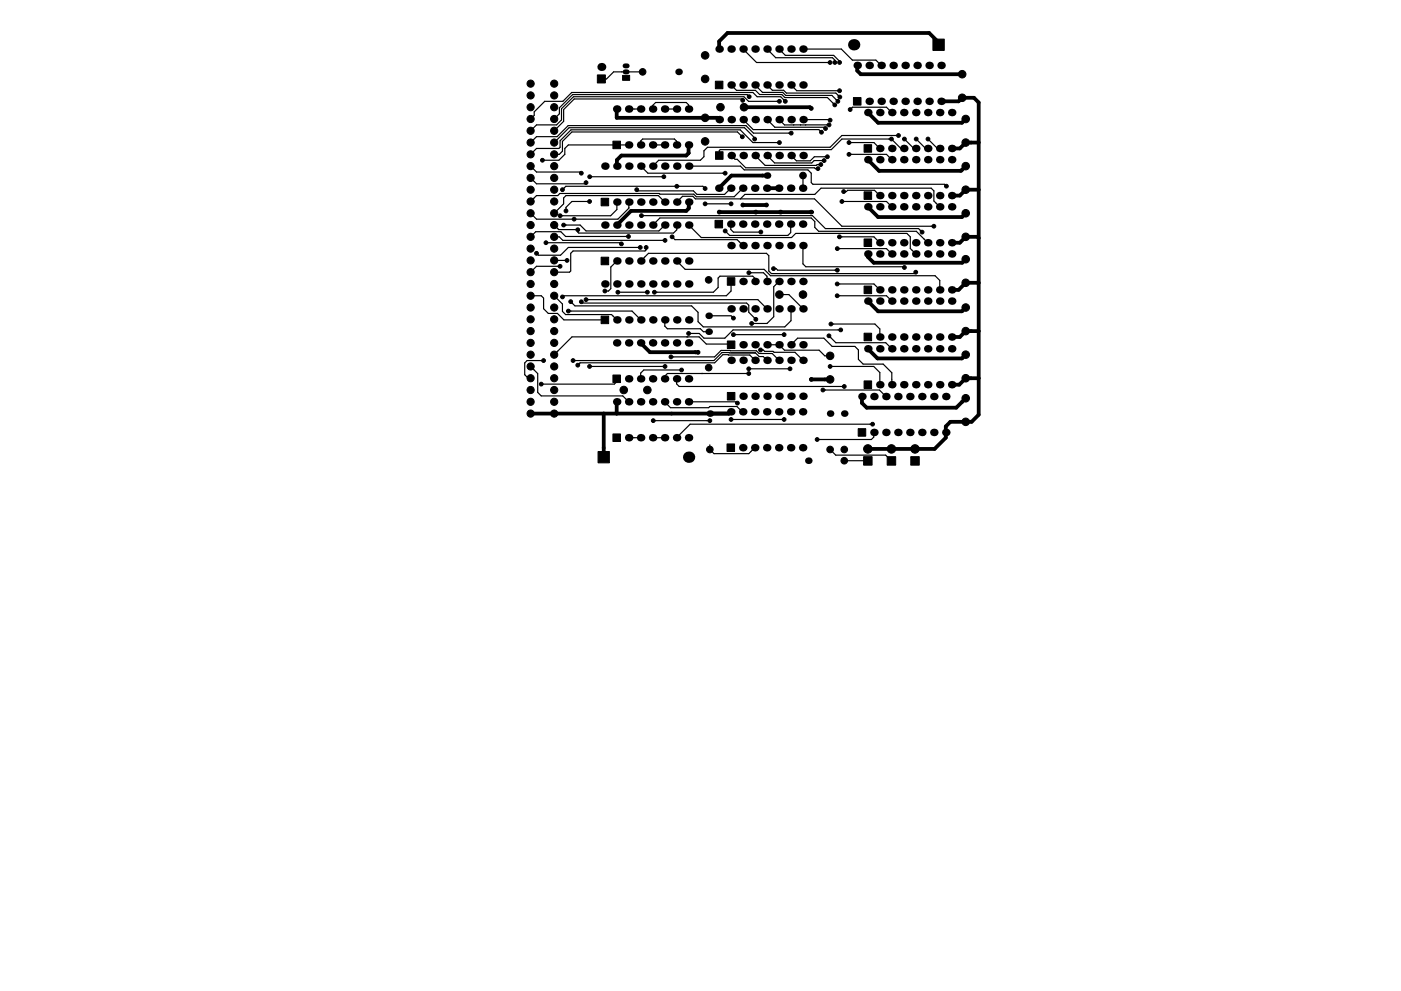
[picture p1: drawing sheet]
<svg xmlns="http://www.w3.org/2000/svg" width="297mm" height="210mm" viewBox="0 0 297 210" stroke-linecap="round" stroke-linejoin="round" font-family="sans-serif">
<g fill="#000">
<circle cx="127.5" cy="14.2" r=".85"/>
<circle cx="143.9" cy="15.2" r=".7"/>
<circle cx="152.5" cy="10.4" r=".8"/>
<circle cx="155" cy="18" r=".8"/>
<circle cx="155" cy="10.4" r=".8"/>
<circle cx="157.6" cy="10.4" r=".8"/>
<circle cx="157.6" cy="18" r=".8"/>
<circle cx="160.1" cy="18" r=".8"/>
<circle cx="160.1" cy="10.4" r=".8"/>
<circle cx="162.6" cy="10.4" r=".8"/>
<circle cx="162.6" cy="18" r=".8"/>
<circle cx="165.2" cy="10.4" r=".8"/>
<circle cx="165.2" cy="18" r=".8"/>
<circle cx="167.7" cy="18" r=".8"/>
<circle cx="167.7" cy="10.4" r=".8"/>
<circle cx="170.3" cy="10.4" r=".8"/>
<circle cx="170.3" cy="18" r=".8"/>
<circle cx="181" cy="9.5" r="1.2"/>
<circle cx="181.7" cy="13.9" r=".8"/>
<circle cx="184.3" cy="13.9" r=".8"/>
<circle cx="186.8" cy="13.9" r=".8"/>
<circle cx="189.4" cy="13.9" r=".8"/>
<circle cx="191.9" cy="13.9" r=".8"/>
<circle cx="194.4" cy="13.9" r=".8"/>
<circle cx="197" cy="13.9" r=".8"/>
<circle cx="199.5" cy="13.9" r=".8"/>
<circle cx="128.2" cy="35.2" r=".8"/>
<circle cx="130.8" cy="23.1" r=".8"/>
<circle cx="130.8" cy="35.2" r=".8"/>
<circle cx="133.3" cy="23.1" r=".8"/>
<circle cx="133.3" cy="30.7" r=".8"/>
<circle cx="133.3" cy="35.2" r=".8"/>
<circle cx="135.8" cy="30.7" r=".8"/>
<circle cx="135.8" cy="23.1" r=".8"/>
<circle cx="135.9" cy="35.2" r=".8"/>
<circle cx="138.4" cy="23.1" r=".8"/>
<circle cx="138.4" cy="30.7" r=".8"/>
<circle cx="138.4" cy="35.2" r=".8"/>
<circle cx="140.9" cy="23.1" r=".8"/>
<circle cx="140.9" cy="30.7" r=".8"/>
<circle cx="140.9" cy="35.2" r=".8"/>
<circle cx="143.5" cy="23.1" r=".8"/>
<circle cx="143.5" cy="30.7" r=".8"/>
<circle cx="143.5" cy="35.2" r=".8"/>
<circle cx="146" cy="30.7" r=".8"/>
<circle cx="146" cy="23.1" r=".8"/>
<circle cx="146" cy="35.2" r=".8"/>
<circle cx="152.4" cy="39.9" r=".8"/>
<circle cx="152.5" cy="25.4" r=".8"/>
<circle cx="154.9" cy="39.9" r=".8"/>
<circle cx="155" cy="33" r=".8"/>
<circle cx="155" cy="25.4" r=".8"/>
<circle cx="157.5" cy="39.9" r=".8"/>
<circle cx="157.6" cy="25.4" r=".8"/>
<circle cx="157.6" cy="33" r=".8"/>
<circle cx="160" cy="39.9" r=".8"/>
<circle cx="160.1" cy="33" r=".8"/>
<circle cx="160.1" cy="25.4" r=".8"/>
<circle cx="162.6" cy="39.9" r=".8"/>
<circle cx="162.6" cy="37.2" r=".7"/>
<circle cx="162.7" cy="33" r=".8"/>
<circle cx="162.7" cy="25.4" r=".8"/>
<circle cx="165.1" cy="39.9" r=".8"/>
<circle cx="165.2" cy="33" r=".8"/>
<circle cx="165.2" cy="25.4" r=".8"/>
<circle cx="167.6" cy="39.9" r=".8"/>
<circle cx="167.7" cy="33" r=".8"/>
<circle cx="167.7" cy="25.4" r=".8"/>
<circle cx="170.2" cy="39.9" r=".8"/>
<circle cx="170.3" cy="33" r=".8"/>
<circle cx="170.3" cy="25.4" r=".8"/>
<circle cx="184" cy="23.9" r=".8"/>
<circle cx="184" cy="33.9" r=".8"/>
<circle cx="184.3" cy="21.5" r=".8"/>
<circle cx="186.5" cy="31.5" r=".8"/>
<circle cx="186.5" cy="33.9" r=".8"/>
<circle cx="186.5" cy="23.9" r=".8"/>
<circle cx="186.8" cy="21.5" r=".8"/>
<circle cx="189.1" cy="31.5" r=".8"/>
<circle cx="189.1" cy="33.9" r=".8"/>
<circle cx="189.1" cy="23.9" r=".8"/>
<circle cx="189.4" cy="21.5" r=".8"/>
<circle cx="191.6" cy="31.5" r=".8"/>
<circle cx="191.6" cy="33.9" r=".8"/>
<circle cx="191.6" cy="23.9" r=".8"/>
<circle cx="191.9" cy="21.5" r=".8"/>
<circle cx="194.2" cy="23.9" r=".8"/>
<circle cx="194.2" cy="31.5" r=".8"/>
<circle cx="194.2" cy="33.9" r=".8"/>
<circle cx="194.4" cy="21.5" r=".8"/>
<circle cx="196.7" cy="33.9" r=".8"/>
<circle cx="196.7" cy="31.5" r=".8"/>
<circle cx="196.7" cy="23.9" r=".8"/>
<circle cx="197" cy="21.5" r=".8"/>
<circle cx="199.2" cy="31.5" r=".8"/>
<circle cx="199.2" cy="33.9" r=".8"/>
<circle cx="199.2" cy="23.9" r=".8"/>
<circle cx="199.5" cy="21.5" r=".8"/>
<circle cx="201.8" cy="33.9" r=".8"/>
<circle cx="201.8" cy="31.5" r=".8"/>
<circle cx="201.8" cy="23.9" r=".8"/>
<circle cx="128.2" cy="47.7" r=".8"/>
<circle cx="130.8" cy="47.7" r=".8"/>
<circle cx="130.8" cy="55.4" r=".8"/>
<circle cx="130.8" cy="42.9" r=".8"/>
<circle cx="133.3" cy="47.7" r=".8"/>
<circle cx="133.3" cy="55.4" r=".8"/>
<circle cx="133.3" cy="42.9" r=".8"/>
<circle cx="135.9" cy="47.7" r=".8"/>
<circle cx="135.9" cy="42.9" r=".8"/>
<circle cx="135.9" cy="55.4" r=".8"/>
<circle cx="138.4" cy="47.7" r=".8"/>
<circle cx="138.4" cy="55.4" r=".8"/>
<circle cx="138.4" cy="42.9" r=".8"/>
<circle cx="140.9" cy="47.7" r=".8"/>
<circle cx="140.9" cy="55.4" r=".8"/>
<circle cx="140.9" cy="42.9" r=".8"/>
<circle cx="143.5" cy="47.7" r=".8"/>
<circle cx="143.5" cy="55.4" r=".8"/>
<circle cx="143.5" cy="42.9" r=".8"/>
<circle cx="146" cy="47.7" r=".8"/>
<circle cx="146" cy="55.4" r=".8"/>
<circle cx="146" cy="42.9" r=".8"/>
<circle cx="154.9" cy="47.5" r=".8"/>
<circle cx="155" cy="52.1" r=".8"/>
<circle cx="157.5" cy="47.5" r=".8"/>
<circle cx="157.5" cy="59.7" r=".8"/>
<circle cx="157.5" cy="52.1" r=".8"/>
<circle cx="160" cy="47.5" r=".8"/>
<circle cx="160.1" cy="59.7" r=".8"/>
<circle cx="160.1" cy="52.1" r=".8"/>
<circle cx="162.6" cy="47.5" r=".8"/>
<circle cx="162.6" cy="59.7" r=".8"/>
<circle cx="162.6" cy="52.1" r=".8"/>
<circle cx="165.1" cy="47.5" r=".8"/>
<circle cx="165.2" cy="52.1" r=".8"/>
<circle cx="165.2" cy="59.7" r=".8"/>
<circle cx="167.6" cy="47.5" r=".8"/>
<circle cx="167.7" cy="52.1" r=".8"/>
<circle cx="167.7" cy="59.7" r=".8"/>
<circle cx="170.2" cy="47.5" r=".8"/>
<circle cx="170.2" cy="52.1" r=".8"/>
<circle cx="170.2" cy="59.7" r=".8"/>
<circle cx="172" cy="45" r=".4"/>
<circle cx="184" cy="43.9" r=".8"/>
<circle cx="184" cy="53.9" r=".8"/>
<circle cx="186.5" cy="51.5" r=".8"/>
<circle cx="186.5" cy="53.9" r=".8"/>
<circle cx="186.5" cy="43.9" r=".8"/>
<circle cx="186.5" cy="41.5" r=".8"/>
<circle cx="189.1" cy="51.5" r=".8"/>
<circle cx="189.1" cy="43.9" r=".8"/>
<circle cx="189.1" cy="53.9" r=".8"/>
<circle cx="189.1" cy="41.5" r=".8"/>
<circle cx="191.6" cy="43.9" r=".8"/>
<circle cx="191.6" cy="53.9" r=".8"/>
<circle cx="191.6" cy="51.5" r=".8"/>
<circle cx="191.6" cy="41.5" r=".8"/>
<circle cx="194.2" cy="43.9" r=".8"/>
<circle cx="194.2" cy="51.5" r=".8"/>
<circle cx="194.2" cy="53.9" r=".8"/>
<circle cx="194.2" cy="41.5" r=".8"/>
<circle cx="196.7" cy="43.9" r=".8"/>
<circle cx="196.7" cy="51.5" r=".8"/>
<circle cx="196.7" cy="53.9" r=".8"/>
<circle cx="196.7" cy="41.5" r=".8"/>
<circle cx="199.2" cy="51.5" r=".8"/>
<circle cx="199.2" cy="43.9" r=".8"/>
<circle cx="199.2" cy="53.9" r=".8"/>
<circle cx="199.2" cy="41.5" r=".8"/>
<circle cx="201.8" cy="43.9" r=".8"/>
<circle cx="201.8" cy="51.5" r=".8"/>
<circle cx="201.8" cy="53.9" r=".8"/>
<circle cx="201.8" cy="41.5" r=".8"/>
<circle cx="128.2" cy="60.2" r=".8"/>
<circle cx="130.8" cy="72.7" r=".8"/>
<circle cx="130.8" cy="60.2" r=".8"/>
<circle cx="130.8" cy="67.9" r=".8"/>
<circle cx="133.3" cy="72.7" r=".8"/>
<circle cx="133.3" cy="67.9" r=".8"/>
<circle cx="133.3" cy="60.2" r=".8"/>
<circle cx="135.8" cy="72.7" r=".8"/>
<circle cx="135.9" cy="67.9" r=".8"/>
<circle cx="135.9" cy="60.2" r=".8"/>
<circle cx="138.4" cy="72.7" r=".8"/>
<circle cx="138.4" cy="60.2" r=".8"/>
<circle cx="138.4" cy="67.9" r=".8"/>
<circle cx="140.9" cy="72.7" r=".8"/>
<circle cx="140.9" cy="60.2" r=".8"/>
<circle cx="140.9" cy="67.9" r=".8"/>
<circle cx="143.5" cy="72.7" r=".8"/>
<circle cx="143.5" cy="60.2" r=".8"/>
<circle cx="143.5" cy="67.9" r=".8"/>
<circle cx="146" cy="72.7" r=".8"/>
<circle cx="146" cy="60.2" r=".8"/>
<circle cx="146" cy="67.9" r=".8"/>
<circle cx="150.2" cy="70.4" r=".7"/>
<circle cx="150.2" cy="67" r=".7"/>
<circle cx="155" cy="65.5" r=".8"/>
<circle cx="155" cy="76.4" r=".8"/>
<circle cx="157.6" cy="65.5" r=".8"/>
<circle cx="157.6" cy="73.1" r=".8"/>
<circle cx="157.6" cy="76.4" r=".8"/>
<circle cx="160.1" cy="65.5" r=".8"/>
<circle cx="160.1" cy="73.1" r=".8"/>
<circle cx="160.1" cy="76.4" r=".8"/>
<circle cx="162.6" cy="65.5" r=".8"/>
<circle cx="162.6" cy="73.1" r=".8"/>
<circle cx="162.6" cy="76.4" r=".8"/>
<circle cx="165.2" cy="73.1" r=".8"/>
<circle cx="165.2" cy="65.5" r=".8"/>
<circle cx="165.2" cy="76.4" r=".8"/>
<circle cx="167.7" cy="73.1" r=".8"/>
<circle cx="167.7" cy="65.5" r=".8"/>
<circle cx="167.7" cy="76.4" r=".8"/>
<circle cx="170.3" cy="73.1" r=".8"/>
<circle cx="170.3" cy="65.5" r=".8"/>
<circle cx="170.3" cy="76.4" r=".8"/>
<circle cx="184" cy="74" r=".8"/>
<circle cx="184" cy="63.9" r=".8"/>
<circle cx="186.5" cy="63.9" r=".8"/>
<circle cx="186.5" cy="74" r=".8"/>
<circle cx="186.5" cy="71.5" r=".8"/>
<circle cx="186.5" cy="61.5" r=".8"/>
<circle cx="189.1" cy="74" r=".8"/>
<circle cx="189.1" cy="71.5" r=".8"/>
<circle cx="189.1" cy="61.5" r=".8"/>
<circle cx="189.1" cy="63.9" r=".8"/>
<circle cx="191.6" cy="74" r=".8"/>
<circle cx="191.6" cy="61.5" r=".8"/>
<circle cx="191.6" cy="63.9" r=".8"/>
<circle cx="191.6" cy="71.5" r=".8"/>
<circle cx="194.2" cy="74" r=".8"/>
<circle cx="194.2" cy="71.5" r=".8"/>
<circle cx="194.2" cy="63.9" r=".8"/>
<circle cx="194.2" cy="61.5" r=".8"/>
<circle cx="196.7" cy="61.5" r=".8"/>
<circle cx="196.7" cy="74" r=".8"/>
<circle cx="196.7" cy="71.5" r=".8"/>
<circle cx="196.7" cy="63.9" r=".8"/>
<circle cx="199.2" cy="61.5" r=".8"/>
<circle cx="199.2" cy="74" r=".8"/>
<circle cx="199.2" cy="71.5" r=".8"/>
<circle cx="199.2" cy="63.9" r=".8"/>
<circle cx="201.8" cy="63.9" r=".8"/>
<circle cx="201.8" cy="61.5" r=".8"/>
<circle cx="201.8" cy="74" r=".8"/>
<circle cx="201.8" cy="71.5" r=".8"/>
<circle cx="130.8" cy="85.2" r=".8"/>
<circle cx="133.3" cy="80.4" r=".8"/>
<circle cx="133.3" cy="92.9" r=".8"/>
<circle cx="133.3" cy="85.2" r=".8"/>
<circle cx="135.8" cy="80.4" r=".8"/>
<circle cx="135.8" cy="85.2" r=".8"/>
<circle cx="135.8" cy="92.9" r=".8"/>
<circle cx="138.4" cy="92.9" r=".8"/>
<circle cx="138.4" cy="85.2" r=".8"/>
<circle cx="138.4" cy="80.4" r=".8"/>
<circle cx="140.9" cy="92.9" r=".8"/>
<circle cx="140.9" cy="80.4" r=".8"/>
<circle cx="140.9" cy="85.2" r=".8"/>
<circle cx="143.5" cy="85.2" r=".8"/>
<circle cx="143.5" cy="80.4" r=".8"/>
<circle cx="143.5" cy="92.9" r=".8"/>
<circle cx="146" cy="92.9" r=".8"/>
<circle cx="146" cy="80.4" r=".8"/>
<circle cx="146" cy="85.2" r=".8"/>
<circle cx="146" cy="97" r="1.2"/>
<circle cx="150.5" cy="87.7" r=".7"/>
<circle cx="154.9" cy="87.4" r=".8"/>
<circle cx="157.5" cy="95" r=".8"/>
<circle cx="157.5" cy="87.4" r=".8"/>
<circle cx="157.6" cy="84.1" r=".8"/>
<circle cx="160" cy="95" r=".8"/>
<circle cx="160" cy="87.4" r=".8"/>
<circle cx="160.1" cy="84.1" r=".8"/>
<circle cx="162.6" cy="95" r=".8"/>
<circle cx="162.6" cy="87.4" r=".8"/>
<circle cx="162.6" cy="84.1" r=".8"/>
<circle cx="165.1" cy="87.4" r=".8"/>
<circle cx="165.1" cy="95" r=".8"/>
<circle cx="165.2" cy="84.1" r=".8"/>
<circle cx="167.6" cy="87.4" r=".8"/>
<circle cx="167.6" cy="95" r=".8"/>
<circle cx="167.7" cy="84.1" r=".8"/>
<circle cx="170.2" cy="87.4" r=".8"/>
<circle cx="170.2" cy="95" r=".8"/>
<circle cx="170.3" cy="84.1" r=".8"/>
<circle cx="171.4" cy="97.7" r=".7"/>
<circle cx="176" cy="87.7" r=".7"/>
<circle cx="179" cy="87.7" r=".7"/>
<circle cx="182.7" cy="84.1" r=".8"/>
<circle cx="185.3" cy="84.1" r=".8"/>
<circle cx="185.3" cy="91.7" r=".8"/>
<circle cx="186.5" cy="81.6" r=".8"/>
<circle cx="187.8" cy="84.1" r=".8"/>
<circle cx="187.8" cy="91.7" r=".8"/>
<circle cx="189.1" cy="81.6" r=".8"/>
<circle cx="190.4" cy="84.1" r=".8"/>
<circle cx="190.4" cy="91.7" r=".8"/>
<circle cx="191.6" cy="81.6" r=".8"/>
<circle cx="192.9" cy="84.1" r=".8"/>
<circle cx="192.9" cy="91.7" r=".8"/>
<circle cx="194.2" cy="81.6" r=".8"/>
<circle cx="195.4" cy="84.1" r=".8"/>
<circle cx="195.4" cy="91.7" r=".8"/>
<circle cx="196.7" cy="81.6" r=".8"/>
<circle cx="198" cy="91.7" r=".8"/>
<circle cx="198" cy="84.1" r=".8"/>
<circle cx="199.2" cy="81.6" r=".8"/>
<circle cx="200.5" cy="84.1" r=".8"/>
<circle cx="200.5" cy="91.7" r=".8"/>
<circle cx="201.8" cy="81.6" r=".8"/>
</g>
<g fill="#000" stroke="#000" stroke-width=".21">
<path d="M126.6 15.9h1.8v1.7h-1.8zM132 16h1.5v1h-1.5zM151.7 17.2h1.6v1.6h-1.6zM197.8 8.3h2.4v2.4h-2.4zM129.9 29.9h1.6v1.6h-1.6zM151.7 32.2h1.6v1.6h-1.6zM181 20.7h1.6v1.6h-1.6zM183.2 30.7h1.6v1.6h-1.6zM127.5 54.6h1.6v1.6h-1.6zM127.5 42.1h1.6v1.6h-1.6zM151.6 46.7h1.6v1.6h-1.6zM183.2 50.7h1.6v1.6h-1.6z"/>
<path d="M183.2 40.7h1.6v1.6h-1.6zM127.5 67.1h1.6v1.6h-1.6zM154.2 58.9h1.6v1.6h-1.6zM154.2 72.3h1.6v1.6h-1.6zM183.2 70.7h1.6v1.6h-1.6zM183.2 60.7h1.6v1.6h-1.6zM126.8 95.8h2.4v2.4h-2.4zM129.9 79.6h1.6v1.6h-1.6zM129.9 92.1h1.6v1.6h-1.6zM154.1 94.2h1.6v1.6h-1.6zM154.2 83.3h1.6v1.6h-1.6zM182 90.9h1.6v1.6h-1.6z"/>
<path d="M183.2 80.8h1.6v1.6h-1.6zM183.1 96.9h1.8v1.8h-1.8zM188.1 96.9h1.8v1.8h-1.8zM193.1 96.9h1.8v1.8h-1.8z"/>
<circle cx="112.5" cy="17.7" r=".76"/>
<circle cx="117.5" cy="17.7" r=".76"/>
<circle cx="136.2" cy="15.2" r=".7"/>
<circle cx="149.5" cy="11.7" r=".8"/>
<circle cx="149.5" cy="16.7" r=".8"/>
<circle cx="176" cy="13.3" r=".4"/>
<circle cx="177" cy="13.2" r=".4"/>
<circle cx="178" cy="13.2" r=".4"/>
<circle cx="178" cy="19.2" r=".4"/>
<circle cx="204" cy="15.7" r=".8"/>
<circle cx="112.5" cy="32.7" r=".76"/>
<circle cx="112.5" cy="22.7" r=".76"/>
<circle cx="112.5" cy="37.7" r=".76"/>
<circle cx="112.5" cy="27.7" r=".76"/>
<circle cx="112.5" cy="25.2" r=".76"/>
<circle cx="112.5" cy="35.2" r=".76"/>
<circle cx="112.5" cy="30.2" r=".76"/>
<circle cx="112.5" cy="20.2" r=".76"/>
<circle cx="115" cy="34" r=".4"/>
<circle cx="117.5" cy="32.7" r=".76"/>
<circle cx="117.5" cy="22.7" r=".76"/>
<circle cx="117.5" cy="37.7" r=".76"/>
<circle cx="117.5" cy="27.7" r=".76"/>
<circle cx="117.5" cy="35.2" r=".76"/>
<circle cx="117.5" cy="25.2" r=".76"/>
<circle cx="117.5" cy="20.2" r=".76"/>
<circle cx="117.5" cy="30.2" r=".76"/>
<circle cx="123.2" cy="36.7" r=".4"/>
<circle cx="124.2" cy="38.7" r=".4"/>
<circle cx="125" cy="37.5" r=".4"/>
<circle cx="140.7" cy="37.5" r=".4"/>
<circle cx="143.5" cy="39.5" r=".4"/>
<circle cx="149.5" cy="25" r=".8"/>
<circle cx="149.5" cy="30" r=".8"/>
<circle cx="149.5" cy="40" r=".4"/>
<circle cx="152.7" cy="22.7" r=".8"/>
<circle cx="153.7" cy="36.7" r=".4"/>
<circle cx="157.4" cy="29" r=".4"/>
<circle cx="157.5" cy="21.3" r=".4"/>
<circle cx="157.7" cy="22.7" r=".8"/>
<circle cx="158.8" cy="20.5" r=".4"/>
<circle cx="160" cy="29.5" r=".4"/>
<circle cx="165.2" cy="21.5" r=".4"/>
<circle cx="165.3" cy="30.2" r=".4"/>
<circle cx="166.5" cy="21.5" r=".4"/>
<circle cx="167.7" cy="28.2" r=".4"/>
<circle cx="170.2" cy="37.2" r=".7"/>
<circle cx="172" cy="23" r=".4"/>
<circle cx="173.4" cy="35.8" r=".4"/>
<circle cx="174" cy="34.9" r=".4"/>
<circle cx="174.2" cy="28.1" r=".4"/>
<circle cx="174.7" cy="34.1" r=".4"/>
<circle cx="175" cy="27.3" r=".4"/>
<circle cx="175.4" cy="33.3" r=".4"/>
<circle cx="175.8" cy="26.5" r=".4"/>
<circle cx="176" cy="25.5" r=".4"/>
<circle cx="177" cy="22.3" r=".4"/>
<circle cx="177.6" cy="21.5" r=".4"/>
<circle cx="178.1" cy="20.6" r=".4"/>
<circle cx="180" cy="30.2" r=".4"/>
<circle cx="180" cy="32.7" r=".4"/>
<circle cx="180.3" cy="23.2" r=".4"/>
<circle cx="189" cy="29.5" r=".4"/>
<circle cx="190.5" cy="28.7" r=".4"/>
<circle cx="191.7" cy="29.5" r=".4"/>
<circle cx="194.2" cy="29.5" r=".4"/>
<circle cx="196.7" cy="29.5" r=".4"/>
<circle cx="200.7" cy="39.5" r=".4"/>
<circle cx="204" cy="20.7" r=".8"/>
<circle cx="204.7" cy="30.2" r=".8"/>
<circle cx="204.7" cy="25.2" r=".8"/>
<circle cx="204.7" cy="35.2" r=".8"/>
<circle cx="112.5" cy="57.7" r=".76"/>
<circle cx="112.5" cy="47.7" r=".76"/>
<circle cx="112.5" cy="52.7" r=".76"/>
<circle cx="112.5" cy="42.7" r=".76"/>
<circle cx="112.5" cy="40.2" r=".76"/>
<circle cx="112.5" cy="55.2" r=".76"/>
<circle cx="112.5" cy="45.2" r=".76"/>
<circle cx="112.5" cy="50.2" r=".76"/>
<circle cx="113.8" cy="53.7" r=".4"/>
<circle cx="115.7" cy="51.5" r=".4"/>
<circle cx="117.5" cy="52.7" r=".76"/>
<circle cx="117.5" cy="47.7" r=".76"/>
<circle cx="117.5" cy="57.7" r=".76"/>
<circle cx="117.5" cy="42.7" r=".76"/>
<circle cx="117.5" cy="40.2" r=".76"/>
<circle cx="117.5" cy="55.2" r=".76"/>
<circle cx="117.5" cy="50.2" r=".76"/>
<circle cx="117.5" cy="45.2" r=".76"/>
<circle cx="118.7" cy="56.5" r=".4"/>
<circle cx="118.8" cy="45.8" r=".4"/>
<circle cx="119.2" cy="40.2" r=".4"/>
<circle cx="119.5" cy="47.7" r=".4"/>
<circle cx="120" cy="44.7" r=".4"/>
<circle cx="120.2" cy="55.2" r=".4"/>
<circle cx="121.7" cy="46.5" r=".4"/>
<circle cx="122.5" cy="48.7" r=".4"/>
<circle cx="125" cy="42.7" r=".4"/>
<circle cx="131.8" cy="51.7" r=".4"/>
<circle cx="133.2" cy="50.2" r=".4"/>
<circle cx="135" cy="40.2" r=".4"/>
<circle cx="135.7" cy="52.5" r=".4"/>
<circle cx="136" cy="45.7" r=".4"/>
<circle cx="137" cy="52.5" r=".4"/>
<circle cx="141" cy="51" r=".4"/>
<circle cx="142.5" cy="50.2" r=".4"/>
<circle cx="149.5" cy="43.2" r=".4"/>
<circle cx="150.3" cy="59.4" r=".7"/>
<circle cx="152.5" cy="45" r=".4"/>
<circle cx="153.7" cy="49" r=".4"/>
<circle cx="155" cy="43.2" r=".4"/>
<circle cx="157.5" cy="43.5" r=".4"/>
<circle cx="158.8" cy="57.9" r=".4"/>
<circle cx="160.3" cy="45" r=".4"/>
<circle cx="161.3" cy="49.2" r=".4"/>
<circle cx="162.5" cy="43.5" r=".4"/>
<circle cx="164" cy="57" r=".4"/>
<circle cx="165.5" cy="45" r=".4"/>
<circle cx="172" cy="45" r=".4"/>
<circle cx="177.5" cy="57.3" r=".4"/>
<circle cx="177.5" cy="52.7" r=".4"/>
<circle cx="178" cy="50.2" r=".4"/>
<circle cx="178.5" cy="42.7" r=".4"/>
<circle cx="178.9" cy="40.6" r=".4"/>
<circle cx="191.7" cy="56.7" r=".4"/>
<circle cx="194.2" cy="57.7" r=".4"/>
<circle cx="195.5" cy="49.2" r=".4"/>
<circle cx="198" cy="48" r=".4"/>
<circle cx="204.7" cy="40.2" r=".8"/>
<circle cx="204.7" cy="50.2" r=".8"/>
<circle cx="204.7" cy="45.2" r=".8"/>
<circle cx="204.7" cy="60" r=".8"/>
<circle cx="204.7" cy="55" r=".8"/>
<circle cx="112.5" cy="72.7" r=".76"/>
<circle cx="112.5" cy="77.7" r=".76"/>
<circle cx="112.5" cy="67.7" r=".76"/>
<circle cx="112.5" cy="62.7" r=".76"/>
<circle cx="112.5" cy="75.2" r=".76"/>
<circle cx="112.5" cy="70.2" r=".76"/>
<circle cx="112.5" cy="65.2" r=".76"/>
<circle cx="112.5" cy="60.2" r=".76"/>
<circle cx="115.2" cy="76.5" r=".4"/>
<circle cx="117.5" cy="67.7" r=".76"/>
<circle cx="117.5" cy="72.7" r=".76"/>
<circle cx="117.5" cy="77.7" r=".76"/>
<circle cx="117.5" cy="62.7" r=".76"/>
<circle cx="117.5" cy="75.2" r=".76"/>
<circle cx="117.5" cy="70.2" r=".76"/>
<circle cx="117.5" cy="65.2" r=".76"/>
<circle cx="117.5" cy="60.2" r=".76"/>
<circle cx="119.2" cy="63" r=".4"/>
<circle cx="120.5" cy="66" r=".4"/>
<circle cx="121" cy="64" r=".4"/>
<circle cx="121.5" cy="76.5" r=".4"/>
<circle cx="122.5" cy="77.5" r=".4"/>
<circle cx="123.2" cy="64" r=".4"/>
<circle cx="124.2" cy="63.6" r=".4"/>
<circle cx="125" cy="77.7" r=".4"/>
<circle cx="128.2" cy="61.7" r=".4"/>
<circle cx="131" cy="62" r=".4"/>
<circle cx="137.3" cy="62" r=".4"/>
<circle cx="138.8" cy="62" r=".4"/>
<circle cx="141" cy="77.7" r=".4"/>
<circle cx="142.3" cy="75.7" r=".4"/>
<circle cx="144.5" cy="78.5" r=".4"/>
<circle cx="146" cy="70.7" r=".4"/>
<circle cx="148" cy="74.7" r=".4"/>
<circle cx="150.3" cy="78" r=".7"/>
<circle cx="155.5" cy="71" r=".4"/>
<circle cx="155.5" cy="67.5" r=".4"/>
<circle cx="158.7" cy="79.2" r=".4"/>
<circle cx="158.7" cy="78.2" r=".4"/>
<circle cx="159.4" cy="68.6" r=".4"/>
<circle cx="160.3" cy="67.7" r=".4"/>
<circle cx="161.2" cy="74.2" r=".4"/>
<circle cx="165.2" cy="62.5" r=".8"/>
<circle cx="166.3" cy="71" r=".4"/>
<circle cx="167.5" cy="78.2" r=".4"/>
<circle cx="170.2" cy="62.5" r=".8"/>
<circle cx="175.7" cy="71.2" r=".4"/>
<circle cx="176" cy="75.5" r=".8"/>
<circle cx="176" cy="77.7" r=".4"/>
<circle cx="176.2" cy="68.7" r=".4"/>
<circle cx="177.5" cy="60.2" r=".4"/>
<circle cx="177.5" cy="62.7" r=".4"/>
<circle cx="178.3" cy="70" r=".4"/>
<circle cx="204.7" cy="65.2" r=".8"/>
<circle cx="204.7" cy="75.2" r=".8"/>
<circle cx="204.7" cy="70.2" r=".8"/>
<circle cx="112.5" cy="80.2" r=".76"/>
<circle cx="112.5" cy="85.2" r=".76"/>
<circle cx="112.5" cy="82.7" r=".76"/>
<circle cx="112.5" cy="87.7" r=".76"/>
<circle cx="114.8" cy="81.5" r=".4"/>
<circle cx="117.5" cy="85.2" r=".76"/>
<circle cx="117.5" cy="80.2" r=".76"/>
<circle cx="117.5" cy="87.7" r=".76"/>
<circle cx="117.5" cy="82.7" r=".76"/>
<circle cx="132.2" cy="82.7" r=".8"/>
<circle cx="137.2" cy="82.7" r=".8"/>
<circle cx="138.5" cy="89.2" r=".4"/>
<circle cx="150.5" cy="95.4" r=".7"/>
<circle cx="150.5" cy="89.2" r=".4"/>
<circle cx="155" cy="89" r=".4"/>
<circle cx="156.3" cy="85.5" r=".4"/>
<circle cx="166.3" cy="89" r=".4"/>
<circle cx="172" cy="80.5" r=".4"/>
<circle cx="173.3" cy="93.2" r=".4"/>
<circle cx="174.5" cy="82.7" r=".4"/>
<circle cx="176" cy="95.4" r=".7"/>
<circle cx="176" cy="80.5" r=".8"/>
<circle cx="179" cy="82" r=".4"/>
<circle cx="179" cy="95.4" r=".7"/>
<circle cx="179" cy="97.7" r=".7"/>
<circle cx="184" cy="95.2" r=".9"/>
<circle cx="185" cy="90" r=".4"/>
<circle cx="189" cy="95.2" r=".9"/>
<circle cx="194" cy="95.2" r=".9"/>
<circle cx="204.7" cy="80.2" r=".8"/>
<circle cx="204.8" cy="89.5" r=".8"/>
<circle cx="204.8" cy="84.5" r=".8"/>
</g>
<path d="M132.5 15.2h.5M132.5 14h.5" fill="none" stroke="#000" stroke-width="1.1"/>
<g fill="none" stroke="#000" stroke-width=".25">
<path d="M136.2 15.2h-6.1l-1.5 1.5h-1.1M155 18l1.2 1.2h4l.9 .9h4.7l.6 .6h9l1.6 1.6M157.6 10.4l2.8 2.9h15.6M160.1 18l1.6 1.6h4.3l.6 .6h9.8l1.2 1.3M162.6 18l1.2 1.2h2.3l.6 .5h10.5l.9 .9M162.6 10.4l1.9 1.8h12l.5 .5v.5M165.2 10.4l1.3 1.3h10.2l1.3 1.3v.2M167.7 18l1.2 1.2h9.1M170.3 10.4h8.1l2.3 2.4h5l1.1 1.1M177 13.2h.1M178 19.2h.1M112.5 37.7l1.3 1.3h10.2l.2-.3"/>
<path d="M112.5 35.2l1.3 1.3h9.2l.2 .2M125 37.5h15.8M133.3 23.1h2.5M133.3 30.7h-12.8l-.7 .8v1.2l-1.3 1.3h-3.5M135.8 30.7v-.8l.4-.4h6.8l.5 .4v.8M135.9 35.2l1.5 1.5h16.4M138.4 30.7h2.5M140.8 37.5h.1M140.9 23.1h2.6M146 23.1v-.9l-.5-.5h-6.5l-.6 .7v.7M146 23.1h.1M146 35.2h11l.8 .8h13.5l.7 .7v2l.3 .4h28l.4 .4"/>
<path d="M149.5 40l-.5-.5h-29l-.8 .7M154.9 39.9l-1.3 1.3h-5.8l-.8-.7h-11.8l-.2-.3M155 33l.8 .8h.5l1.8 1.8h14.6l.2 .2h.5M157.5 21.3l-.3-.3h-35.4l-2.3 2.2v2.5l-2 2M157.5 39.9l-1.8 1.8h-8.1l-.5-.5h-7.2l-.1-.2h-21.1l-.5 .5h-4.4l-1.3 1.2M157.6 28.8l-.2 .2-1-1h-35.2l-2 2v2.1l-.6 .6h-1.1M157.6 25.4l2.1 2.1h13.9l.6 .6M158.8 20.5l-.4-.4h-37l-2.8 2.8v1.2l-1.1 1.1M159.8 29.5h.2v-.3l-2.1-2.1h-37.3l-3.1 3.1M160.1 33l2.1 2.1h10.9l.2-.2h.7M162.7 33l1.5 1.6h7.9l.5-.5h2.1M162.7 25.4l1.6 1.6h10.5l.2 .3"/>
<path d="M165.2 25.4l1.1 1.1h9.5M165.2 30.2h-5.6l-2.7-2.7h-35.8l-2.3 2.4v1.3l-.3 .3h-4.7l-1.3 1.2M165.2 21.5h-6.5l-1-1h-36.1l-2.5 2.6v2.3l-1.1 1.1h-4.2l-1.3 1.2M165.3 32.9l-.1 .1M166.5 21.5l-1-1h-5l-.9-.9h-38.4l-1.9 1.9h-3.8l-2.2 2.2v.8l-.8 .7M167.7 33l1.2 1.1h2.9l.9-.8h2.7M167.7 28.2h-8l-1.5-1.6h-37.7l-2.4 2.4h-4.3l-1.3 1.2M168.3 26.5h.1M169.7 26.5h.1M170.3 37.7l-.1 2.2M170.3 25.4h5.6l.1 .1M170.8 26.5h.1"/>
<path d="M180 32.7h8l1.1 1.2M180 30.2h5.3l1.2 1.3M180.3 23.2l.4-.5h7.3l1.1 1.2M190.5 28.7h-12l-2.5 2.5h-26l-.8 .8v1.2l-.7 .8h-8.8l-1.3 1.2M191.6 31.5h-.6l-2-2h-10.5l-2.2 2.2h-23.6l-.2 .2v1.1M191.7 29.5l2 2h.5M194.3 29.5l2 2h.4M196.7 29.5l2 2h.5M115.8 51.5h.1M115.8 51.5h15.7l.3 .2M117.5 47.7l1 1h4v.5l.2 .2h20.1l.7-.6v-1.1M117.5 55.2h2.7"/>
<path d="M117.5 50.2h1.1l.7 .8h21.7M118.8 56.5h-5l-1.3 1.2M119.5 47.7h3.5l1.2 1.3h15.5l1.2-1.3M125 42.7h-3.8l-1.2 1.3v.7M130.8 55.4l-1.3 1.3v4.5l-.5 .5h-.8M130.8 42.9v1.6l-1.3 1.3h-10.7M133.2 50.2h-13.3l-1-1h-5.3l-1.1 1M133.3 42.9v1.3l-2.3 2.3h-17.2l-1.3-1.3M135.8 52.5h-15.3l-1.7 1.6h-4.7l-.3-.4M135.9 55.4l1.6-1.7h25l.5 .5v3.3l.6 .5h30.3l.3-.3M136 45.7h36.3l2.7 2.8h19.7l.8 .7M137 52.5h.1"/>
<path d="M137 52.5v.5l-.2 .2h-15.3l-.5 .5v3.8l-.2 .2h-3.3M138.4 47.7l1.5-1.5h32.1l.7 .8v1.2l.9 .9h20.7l2.4 2.4M140.9 42.9l-1.3-1.4h-19.6l-.5 .5v1.2l-2 2M142.5 50.2l.6 .6h13.2l1.2 1.3M143.5 55.4l1.8 1.7h16.7l1.4 1.4h34.9l1 1v2M143.5 42.9l1.2-1.3h2.2l.5 .6h25.3l5.8 5.8h19.5M146 47.7l2.7 2.7h19.1l.9-.9h23.6l.7 .7v2.5l1.2 1.2M149.5 43.2h5.5M154.9 47.5v1.2l.6 .5h5.8M155 59.7v2l-1 1h-34.5l-.3 .3M157 42.2l.9-1h14.8l1.4-1.3h23.3l.6 .6v2.1l1.2 1.3M158.8 57.9h3.1l.7 .7v1.1"/>
<path d="M160.1 59.7v-.6l-.5-.5h-6.9l-.5 .4v2l-1 1h-12.4M161.3 49.2h.1M164 57h.6l.3 .3h12.6M165.2 59.7l-1.2 1.1v6.4l-1.4 1.4h-3.2M167.6 47.5v1.9l-.6 .5h-12.3l-.9-.9M170.2 52.1h.1M170.2 52.1v3.9l.7 .6h20.7l.1 .1M177.5 52.7h10.5l1.1 1.2M178 50.2h7.3l1.2 1.3M178.5 42.7h9.5l1.1 1.2M178.9 40.6h.5l.3-.2h5.7l1.1 1.1M112.5 62.7h2.3l.4 .5v2.3l1 1h2l1.4 1.4h8.6"/>
<path d="M112.5 77.7l1.5 1.5v4l.8 .8h17.2l1.3 1.2M115.2 76.5h-3.4l-.6 .5v2.5l.8 .7h.5M117.5 62.7l1.7 1.8v1.6l.7 .6h9.8l1.1 1.2M120.5 66h13.5l1.9 1.9M121 64l.9 .9h24.7l1.4 1.4v1.9l1.1 1.2h17.3l1.3-1.4v-2.5M123.2 64l.3 .3h34.8l.4 .4v1.5l1.6 1.5M124.2 63.6h36.5l1.9 1.9M125 77.7h16M131 62h6.2M137.2 62h.1M138.4 72v1.1M140.9 67.9v1.3l.6 .5h7l.6 .7h1.1"/>
<path d="M142.2 75.7h9.3l1.4-1.4 7.5 .1 .5 .6h2.8l1.5 1.4M144.5 78.5h-8l-.7 .7v1.2M145.7 71.5h.1M146 67.2l-.5 .5M150.2 67h4.8l.5 .5M155 73.1l-.1-.1h-5.1l-1.6-1.5h-26.9l-3.8 3.7M155.5 71h.1M155.5 71h10.8M158.7 79.2h.1M158.7 79.2h-17.2l-.6 .6v.6M158.7 78.2h8.8M160.1 76.4l-1.1-1.1-5.8-.1-1.7 1.8h-28.5l-.5 .5"/>
<path d="M161.3 74.2h.5l.3 .3h1.8l.2 .2h4.5l1.7 1.7M162.6 73.1h2.6l1.1 1.2h7.4l1.2 1.2h1.1M162.6 76.4l-.8-.8h-.8l-.8-.7-7.1-.1-1.7 1.7h-29.9M165.3 62.5h2l3 3M167.7 73.1l1.4-1.4h5.6l1.7 1.8h4.9l.7 .7v2l1 1h4.3l1.8 1.9v2.5M170.3 65.5h.1M175.7 71.2l1.5 1.5h10.6l1.3 1.3M176 77.7h.1M176 77.7h9.3l1.2 1.3v2.6M176.2 68.7h9.3l1 1.1v1.7M177.5 62.7h10.5l1.1 1.2M177.5 60.2h7.8l1.2 1.3"/>
<path d="M178.3 70h-22.9l-1.7 1.7h-4.5l-1-1h-2.2M199.3 61.5h-.1M130.8 80.4v.6l-.6 .5h-15.4M133.3 92.9h2.5M138.4 92.9h2.5M138.5 89.2h12M140.9 85.2l1.3 1.3h8l.3-.3h5.7l1.3 1.2M143.5 80.4v1l.5 .6h35M146 85.2h10.1l.2 .3M150.5 94.4v1l.9 .8h7.4l1.2-1.2M155 89h.1M155 89h11.3"/>
<path d="M174.5 82.7h11.9l1.4 1.4M176 95.4l1.2 1.2h10.6l1.2 1.2M179 97.7l5 .1M185 90h-38.7l-2.8 2.9M185.3 91.7v1l-.6 .5h-11.4M194 97.5v.3"/>
</g>
<g fill="none" stroke="#000" stroke-width=".8">
<path d="M181.7 13.9v1.1l.8 .7h21.5M199 9.5v-.5l-2-2h-42.8l-1.7 1.8v1.6M130.8 23.1v1.9h21.3l.4 .4M146 30.7v1.8M146 32.5h.1M146 32.5l-.5 .5h-13.7l-1 1v1.2M157.8 22.7h13.9l.3 .3M162.6 39.9h2.5M162.6 37.2h-7.5l-2.7 2.7M184 33.9l2.4 2.3h17.3l1-1M184 23.9l2.2 2.1h17.8l.7-.8M199.5 21.5h3.8l.7-.8h2.5l1 1v66.3l-1.5 1.5h-4.5l-1 1v2.4l-2.4 2.3h-14.1"/>
<path d="M207.5 30.2h-2.8l-1.2 1.3h-1.7M146 42.9v1.3l-.5 .5h-11.7l-3 3M152.5 45h19.5M157.5 43.5h5M184 53.9v.6l1.3 1.2h18.7l.7-.7M184 43.9l2.2 2.1h17.8l.7-.8M207.5 40.2h-2.8l-1.2 1.3h-1.7M207.5 50.5l-.2-.3h-2.6l-1.2 1.3h-1.7M207.5 60h-2.8l-1.4 1.5h-1.5M135.8 72.7l2 2h10.2M147.4 74.7h.1M184 74l2 2h18l.7-.8"/>
<path d="M184 63.9l2.2 2.1h17.8l.7-.8M207.5 70.2h-2.8l-1.2 1.3h-1.7M128 87.7v9.3M130.8 85.2v2.5M154.9 87.4l-.3 .3h-42.1M172 80.5h4M182.7 84.1v1.4l1 1h19l2-2M207.5 80.2h-2.8l-1.3 1.4h-1.6"/>
</g>
</svg>
